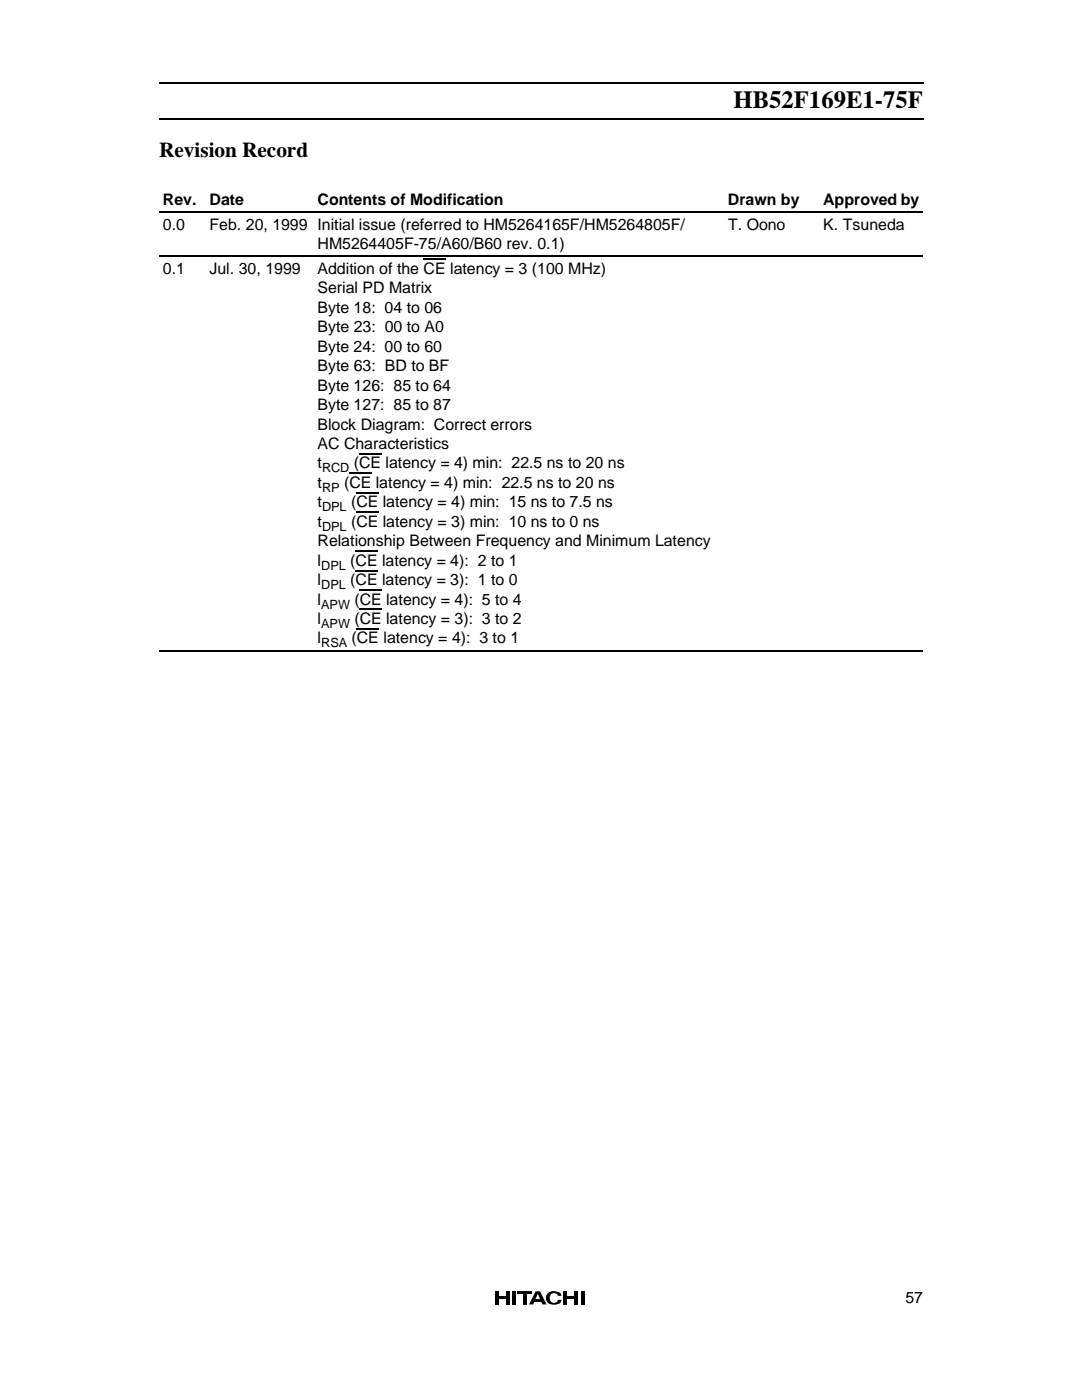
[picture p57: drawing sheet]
<svg xmlns="http://www.w3.org/2000/svg" width="216mm" height="279mm" viewBox="0 0 216 279" stroke-linecap="round" stroke-linejoin="round" font-family="sans-serif">
<defs><g id="words">
<text font-size="4.9" x="146.3" y="21.6">HB52F169E1-75F</text>
<text font-size="4.2" x="31.8" y="31.4">Revision Record</text>
<g font-size="3.2">
<text x="32.5" y="40.9">Rev.</text>
<text x="41.8" y="40.9">Date</text>
<text x="63.4" y="40.9">Contents of Modification</text>
<text x="145.2" y="40.9">Drawn by</text>
<text x="164.3" y="40.9">Approved by</text>
<text x="32.5" y="45.9">0.0</text>
<text x="41.8" y="45.9">Feb. 20, 1999 Initial issue (referred to HM5264165F/HM5264805F/</text>
<text x="145.3" y="45.9">T. Oono</text>
<text x="164.3" y="45.9">K. Tsuneda</text>
<text x="63.4" y="49.8">HM5264405F-75/A60/B60 rev. 0.1)</text>
<text x="32.5" y="54.7">0.1</text>
<text x="41.8" y="54.7">Jul. 30, 1999</text>
<text x="63.4" y="58.6">Serial PD Matrix</text>
<text x="63.4" y="54.7">Addition of the CE latency = 3 (100 MHz)</text>
<text x="63.4" y="62.5">Byte 18: 04 to 06</text>
<text x="63.4" y="66.3">Byte 23: 00 to A0</text>
<text x="63.4" y="70.2">Byte 24: 00 to 60</text>
<text x="63.4" y="74.1">Byte 63: BD to BF</text>
<text x="63.4" y="78">Byte 126: 85 to 64</text>
<text x="63.4" y="81.8">Byte 127: 85 to 87</text>
<text x="63.4" y="85.7">Block Diagram: Correct errors</text>
<text x="63.4" y="89.6">AC Characteristics</text>
<text x="63.4" y="93.5">t</text>
<text x="70.6" y="93.5">(CE latency = 4) min: 22.5 ns to 20 ns</text>
<text x="63.4" y="101.3">t</text>
<text x="63.4" y="97.4">t</text>
<text x="68.7" y="97.4">(CE latency = 4) min: 22.5 ns to 20 ns</text>
<text x="70.1" y="101.3">(CE latency = 4) min: 15 ns to 7.5 ns</text>
<text x="63.4" y="105.1">t</text>
<text x="70.1" y="105.1">(CE latency = 3) min: 10 ns to 0 ns</text>
<text x="63.4" y="109">Relationship Between Frequency and Minimum Latency</text>
<text x="63.4" y="112.9">l</text>
<text x="69.9" y="112.9">(CE latency = 4): 2 to 1</text>
<text x="63.4" y="116.8">l</text>
<text x="69.9" y="116.8">(CE latency = 3): 1 to 0</text>
<text x="63.4" y="124.6">l</text>
<text x="63.4" y="120.7">l</text>
<text x="70.7" y="120.7">(CE latency = 4): 5 to 4</text>
<text x="70.7" y="124.6">(CE latency = 3): 3 to 2</text>
<text x="63.4" y="128.4">l</text>
<text x="70.1" y="128.4">(CE latency = 4): 3 to 1</text>
<text x="180.7" y="260.1">57</text>
</g>
<g font-size="2.5">
<text x="64.3" y="94.3">RCD</text>
<text x="64.3" y="98.2">RP</text>
<text x="64.3" y="102">DPL</text>
<text x="64.3" y="105.9">DPL</text>
<text x="64.1" y="113.7">DPL</text>
<text x="64.1" y="117.6">DPL</text>
<text x="64.1" y="121.5">APW</text>
<text x="64.1" y="125.3">APW</text>
<text x="64.1" y="129.2">RSA</text>
</g>
</g></defs>
<path d="M31.8 16.5h152.4M31.8 23.8h152.4" fill="none" stroke="#000" stroke-width=".25"/>
<path d="M98.5 257.4h18.2v3.2h-18.2z" fill="#fff"/>
<g fill="#000">
<path d="M99.4 258.8h1.5v.4h-1.5zM106.6 259.4h1.4v.4h-1.4zM107.1 257.7h.7l1.3 2.6h-.9zM106.9 257.7h.6l-1.1 2.6h-.8zM109.4 258a2.11 2.11 0 0 1 2.5 .1l.1 .5h-.7a.6 .6 0 0 0-.7-.5 .94 .94 0 0 0-.9 1.3 .94 .94 0 0 0 1.5 .3l.1-.3h.7a1.22 1.22 0 0 1-1.4 1 1.36 1.36 0 0 1-1.5-.7 1.36 1.36 0 0 1 .3-1.7zM113.1 258.8h1.5v.4h-1.5zM98.7 257.7h.7v2.6h-.7zM100.9 257.7h.7v2.6h-.7zM102.3 257.7h.7v2.6h-.7zM104.4 257.7h.7v2.6h-.7zM112.4 257.7h.7v2.6h-.7zM114.6 257.7h.7v2.6h-.7z"/>
<path d="M115.9 257.7h.7v2.6h-.7z"/>
</g>
<path d="M103.2 257.9h3" fill="none" stroke="#000" stroke-width=".44"/>
<path d="M84.5 51.8h4.4M69.7 94.4h4.4M71.1 98.3h4.4M71.7 90.6h4.4M70.9 110h4.4M70.9 113.9h4.4M71.1 102.2h4.4M71.8 117.7h4.4M71.2 125.5h4.4M71.8 121.6h4.4" fill="none" stroke="#000" stroke-width=".21"/>
<path d="M31.8 42.3h152.4M31.8 51.1h152.4M31.8 129.8h152.4" fill="none" stroke="#000" stroke-width=".25"/>
<use href="#words"/>
</svg>
